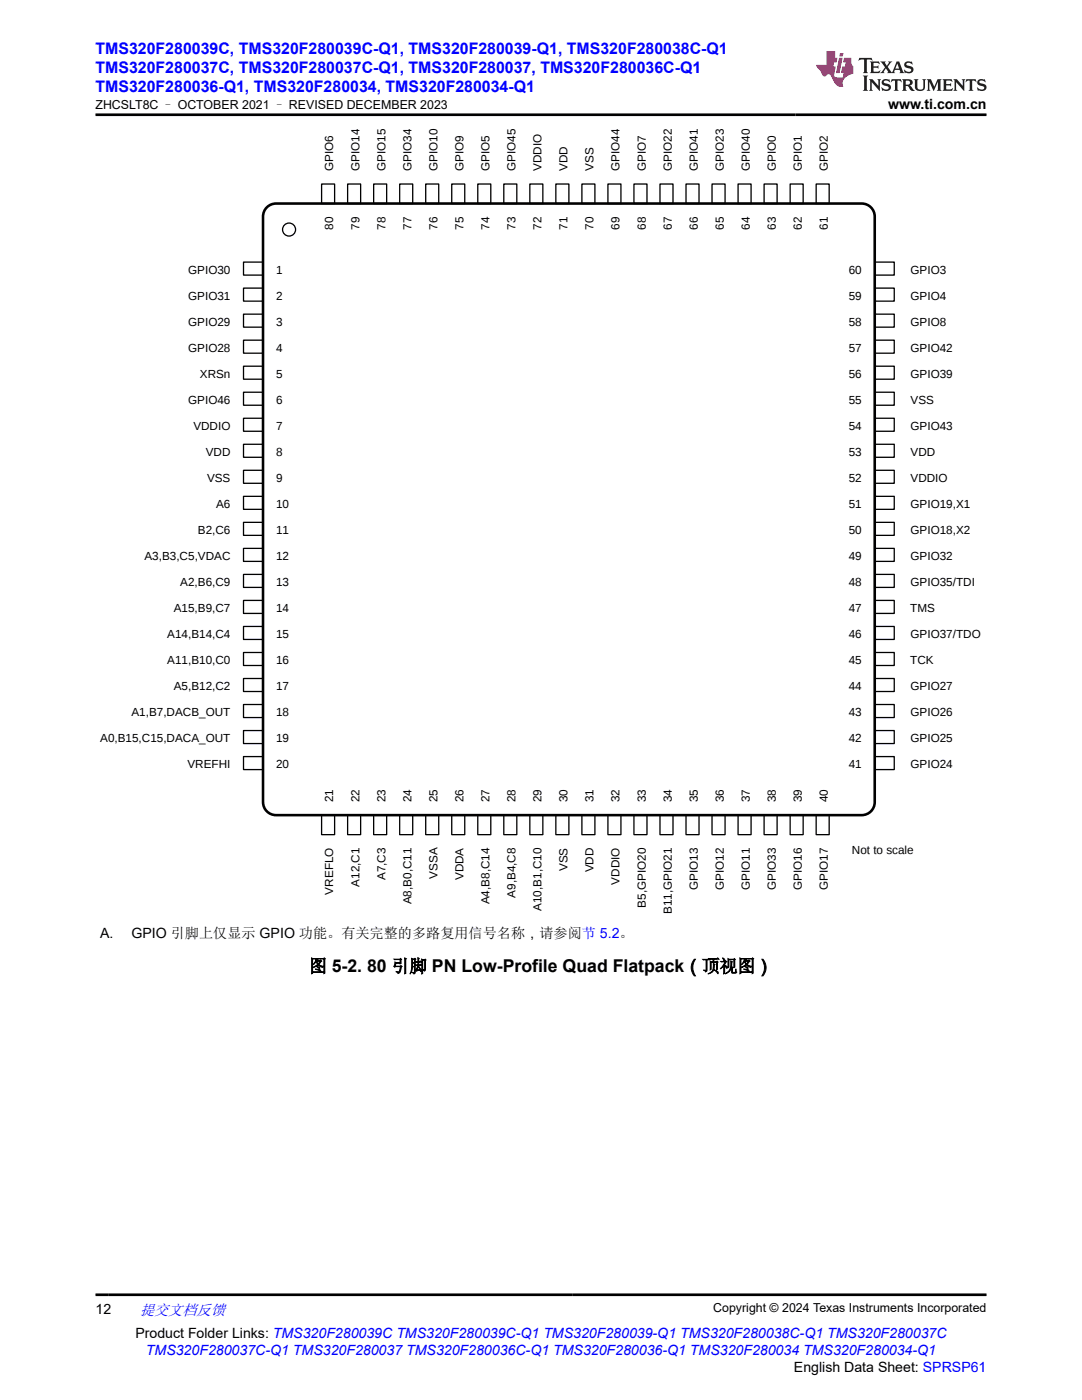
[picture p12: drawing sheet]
<svg xmlns="http://www.w3.org/2000/svg" width="216mm" height="279mm" viewBox="0 0 216 279" stroke-linecap="round" stroke-linejoin="round" font-family="sans-serif">
<defs><g id="words">
<text font-size="3.5" x="61.7" y="194">图 5-2. 80 引脚 PN Low-Profile Quad Flatpack（顶视图）</text>
<g font-size="3.2" fill="#00f">
<text x="19" y="10.7">TMS320F280039C, TMS320F280039C-Q1, TMS320F280039-Q1, TMS320F280038C-Q1</text>
<text x="19" y="14.5">TMS320F280037C, TMS320F280037C-Q1, TMS320F280037, TMS320F280036C-Q1</text>
<text x="19" y="18.3">TMS320F280036-Q1, TMS320F280034, TMS320F280034-Q1</text>
</g>
<text font-size="3" fill="#00f" x="27.9" y="262.4">提交文档反馈</text>
<g font-size="2.8">
<text x="177.2" y="21.7">www.ti.com.cn</text>
<text x="20" y="187.1">A.</text>
<text x="26.3" y="187.1">GPIO 引脚上仅显示 GPIO 功能。有关完整的多路复用信号名称，请参阅节 5.2。</text>
<text x="19" y="262.1">12</text>
<text x="27" y="266.9">Product Folder Links: TMS320F280039C TMS320F280039C-Q1 TMS320F280039-Q1 TMS320F280038C-Q1 TMS320F280037C</text>
<text x="158.4" y="273.7">English Data Sheet: SPRSP61</text>
</g>
<text font-size="2.8" fill="#00f" x="29.1" y="270.3">TMS320F280037C-Q1 TMS320F280037 TMS320F280036C-Q1 TMS320F280036-Q1 TMS320F280034 TMS320F280034-Q1</text>
<g font-size="2.5">
<text x="19" y="21.8">ZHCSLT8C – OCTOBER 2021 – REVISED DECEMBER 2023</text>
<text x="142.3" y="261.8">Copyright © 2024 Texas Instruments Incorporated</text>
</g>
<g font-size="2.3">
<text x="66.5" y="34.1" transform="rotate(-90 66.5 34.1)">GPIO6</text>
<text x="71.7" y="34.1" transform="rotate(-90 71.7 34.1)">GPIO14</text>
<text x="76.9" y="34.1" transform="rotate(-90 76.9 34.1)">GPIO15</text>
<text x="82.1" y="34.1" transform="rotate(-90 82.1 34.1)">GPIO34</text>
<text x="87.3" y="34.1" transform="rotate(-90 87.3 34.1)">GPIO10</text>
<text x="92.5" y="34.1" transform="rotate(-90 92.5 34.1)">GPIO9</text>
<text x="97.7" y="34.1" transform="rotate(-90 97.7 34.1)">GPIO5</text>
<text x="102.9" y="34.1" transform="rotate(-90 102.9 34.1)">GPIO45</text>
<text x="108.1" y="34.1" transform="rotate(-90 108.1 34.1)">VDDIO</text>
<text x="113.3" y="34.1" transform="rotate(-90 113.3 34.1)">VDD</text>
<text x="118.4" y="34.1" transform="rotate(-90 118.4 34.1)">VSS</text>
<text x="123.6" y="34.1" transform="rotate(-90 123.6 34.1)">GPIO44</text>
<text x="128.8" y="34.1" transform="rotate(-90 128.8 34.1)">GPIO7</text>
<text x="134" y="34.1" transform="rotate(-90 134 34.1)">GPIO22</text>
<text x="139.2" y="34.1" transform="rotate(-90 139.2 34.1)">GPIO41</text>
<text x="144.4" y="34.1" transform="rotate(-90 144.4 34.1)">GPIO23</text>
<text x="149.6" y="34.1" transform="rotate(-90 149.6 34.1)">GPIO40</text>
<text x="154.8" y="34.1" transform="rotate(-90 154.8 34.1)">GPIO0</text>
<text x="160" y="34.1" transform="rotate(-90 160 34.1)">GPIO1</text>
<text x="165.2" y="34.1" transform="rotate(-90 165.2 34.1)">GPIO2</text>
<text x="66.5" y="45.8" transform="rotate(-90 66.5 45.8)">80</text>
<text x="71.7" y="45.8" transform="rotate(-90 71.7 45.8)">79</text>
<text x="76.9" y="45.8" transform="rotate(-90 76.9 45.8)">78</text>
<text x="82.1" y="45.8" transform="rotate(-90 82.1 45.8)">77</text>
<text x="87.3" y="45.8" transform="rotate(-90 87.3 45.8)">76</text>
<text x="92.5" y="45.8" transform="rotate(-90 92.5 45.8)">75</text>
<text x="97.7" y="45.8" transform="rotate(-90 97.7 45.8)">74</text>
<text x="102.9" y="45.8" transform="rotate(-90 102.9 45.8)">73</text>
<text x="108.1" y="45.8" transform="rotate(-90 108.1 45.8)">72</text>
<text x="113.3" y="45.8" transform="rotate(-90 113.3 45.8)">71</text>
<text x="118.4" y="45.8" transform="rotate(-90 118.4 45.8)">70</text>
<text x="123.6" y="45.8" transform="rotate(-90 123.6 45.8)">69</text>
<text x="128.8" y="45.8" transform="rotate(-90 128.8 45.8)">68</text>
<text x="134" y="45.8" transform="rotate(-90 134 45.8)">67</text>
<text x="139.2" y="45.8" transform="rotate(-90 139.2 45.8)">66</text>
<text x="144.4" y="45.8" transform="rotate(-90 144.4 45.8)">65</text>
<text x="149.6" y="45.8" transform="rotate(-90 149.6 45.8)">64</text>
<text x="154.8" y="45.8" transform="rotate(-90 154.8 45.8)">63</text>
<text x="160" y="45.8" transform="rotate(-90 160 45.8)">62</text>
<text x="165.2" y="45.8" transform="rotate(-90 165.2 45.8)">61</text>
<text x="37.5" y="54.6">GPIO30</text>
<text x="37.5" y="59.8">GPIO31</text>
<text x="55.1" y="54.6">1</text>
<text x="55.1" y="59.8">2</text>
<text x="169.3" y="54.6">60</text>
<text x="169.3" y="59.8">59</text>
<text x="181.7" y="54.6">GPIO3</text>
<text x="181.7" y="59.8">GPIO4</text>
<text x="37.5" y="65">GPIO29</text>
<text x="55.1" y="65">3</text>
<text x="169.3" y="65">58</text>
<text x="181.7" y="65">GPIO8</text>
<text x="37.5" y="70.2">GPIO28</text>
<text x="55.1" y="70.2">4</text>
<text x="169.3" y="70.2">57</text>
<text x="181.7" y="70.2">GPIO42</text>
<text x="39.9" y="75.4">XRSn</text>
<text x="55.1" y="75.4">5</text>
<text x="169.3" y="75.4">56</text>
<text x="181.7" y="75.4">GPIO39</text>
<text x="37.5" y="80.6">GPIO46</text>
<text x="55.1" y="80.6">6</text>
<text x="169.3" y="80.6">55</text>
<text x="181.7" y="80.6">VSS</text>
<text x="38.6" y="85.8">VDDIO</text>
<text x="55.1" y="85.8">7</text>
<text x="169.3" y="85.8">54</text>
<text x="181.7" y="85.8">GPIO43</text>
<text x="41.1" y="91">VDD</text>
<text x="55.1" y="91">8</text>
<text x="169.3" y="91">53</text>
<text x="181.7" y="91">VDD</text>
<text x="41.3" y="96.2">VSS</text>
<text x="43.1" y="101.4">A6</text>
<text x="55.1" y="96.2">9</text>
<text x="55.1" y="101.4">10</text>
<text x="169.3" y="96.2">52</text>
<text x="169.3" y="101.4">51</text>
<text x="181.7" y="96.2">VDDIO</text>
<text x="181.7" y="101.4">GPIO19,X1</text>
<text x="39.5" y="106.6">B2,C6</text>
<text x="55.1" y="106.6">11</text>
<text x="169.3" y="106.6">50</text>
<text x="181.7" y="106.6">GPIO18,X2</text>
<text x="28.8" y="111.8">A3,B3,C5,VDAC</text>
<text x="55.1" y="111.8">12</text>
<text x="169.3" y="111.8">49</text>
<text x="181.7" y="111.8">GPIO32</text>
<text x="36" y="117">A2,B6,C9</text>
<text x="55.1" y="117">13</text>
<text x="169.3" y="117">48</text>
<text x="181.7" y="117">GPIO35/TDI</text>
<text x="34.7" y="122.2">A15,B9,C7</text>
<text x="55.1" y="122.2">14</text>
<text x="169.3" y="122.2">47</text>
<text x="181.6" y="122.2">TMS</text>
<text x="33.4" y="127.4">A14,B14,C4</text>
<text x="55.1" y="127.4">15</text>
<text x="169.3" y="127.4">46</text>
<text x="181.7" y="127.4">GPIO37/TDO</text>
<text x="33.4" y="132.6">A11,B10,C0</text>
<text x="34.7" y="137.7">A5,B12,C2</text>
<text x="55.1" y="132.6">16</text>
<text x="55.1" y="137.7">17</text>
<text x="169.3" y="132.6">45</text>
<text x="169.3" y="137.7">44</text>
<text x="181.6" y="132.6">TCK</text>
<text x="181.7" y="137.7">GPIO27</text>
<text x="26.2" y="142.9">A1,B7,DACB_OUT</text>
<text x="55.1" y="142.9">18</text>
<text x="169.3" y="142.9">43</text>
<text x="181.7" y="142.9">GPIO26</text>
<text x="20" y="148.1">A0,B15,C15,DACA_OUT</text>
<text x="55.1" y="148.1">19</text>
<text x="169.3" y="148.1">42</text>
<text x="181.7" y="148.1">GPIO25</text>
<text x="37.4" y="153.3">VREFHI</text>
<text x="55.1" y="153.3">20</text>
<text x="169.3" y="153.3">41</text>
<text x="181.7" y="153.3">GPIO24</text>
<text x="66.5" y="160.1" transform="rotate(-90 66.5 160.1)">21</text>
<text x="71.7" y="160.1" transform="rotate(-90 71.7 160.1)">22</text>
<text x="76.9" y="160.1" transform="rotate(-90 76.9 160.1)">23</text>
<text x="82.1" y="160.1" transform="rotate(-90 82.1 160.1)">24</text>
<text x="87.3" y="160.1" transform="rotate(-90 87.3 160.1)">25</text>
<text x="92.5" y="160.1" transform="rotate(-90 92.5 160.1)">26</text>
<text x="97.7" y="160.1" transform="rotate(-90 97.7 160.1)">27</text>
<text x="102.9" y="160.1" transform="rotate(-90 102.9 160.1)">28</text>
<text x="108.1" y="160.1" transform="rotate(-90 108.1 160.1)">29</text>
<text x="113.3" y="160.1" transform="rotate(-90 113.3 160.1)">30</text>
<text x="118.4" y="160.1" transform="rotate(-90 118.4 160.1)">31</text>
<text x="123.6" y="160.1" transform="rotate(-90 123.6 160.1)">32</text>
<text x="128.8" y="160.1" transform="rotate(-90 128.8 160.1)">33</text>
<text x="134" y="160.1" transform="rotate(-90 134 160.1)">34</text>
<text x="139.2" y="160.1" transform="rotate(-90 139.2 160.1)">35</text>
<text x="144.4" y="160.1" transform="rotate(-90 144.4 160.1)">36</text>
<text x="149.6" y="160.1" transform="rotate(-90 149.6 160.1)">37</text>
<text x="154.8" y="160.1" transform="rotate(-90 154.8 160.1)">38</text>
<text x="160" y="160.1" transform="rotate(-90 160 160.1)">39</text>
<text x="165.2" y="160.1" transform="rotate(-90 165.2 160.1)">40</text>
<text x="113.3" y="173.9" transform="rotate(-90 113.3 173.9)">VSS</text>
<text x="170" y="170.5">Not to scale</text>
<text x="66.5" y="178.5" transform="rotate(-90 66.5 178.5)">VREFLO</text>
<text x="71.7" y="177" transform="rotate(-90 71.7 177)">A12,C1</text>
<text x="76.9" y="175.7" transform="rotate(-90 76.9 175.7)">A7,C3</text>
<text x="87.3" y="175.4" transform="rotate(-90 87.3 175.4)">VSSA</text>
<text x="92.5" y="175.7" transform="rotate(-90 92.5 175.7)">VDDA</text>
<text x="102.9" y="179.2" transform="rotate(-90 102.9 179.2)">A9,B4,C8</text>
<text x="118.4" y="174.1" transform="rotate(-90 118.4 174.1)">VDD</text>
<text x="123.6" y="176.6" transform="rotate(-90 123.6 176.6)">VDDIO</text>
<text x="139.2" y="177.6" transform="rotate(-90 139.2 177.6)">GPIO13</text>
<text x="144.4" y="177.6" transform="rotate(-90 144.4 177.6)">GPIO12</text>
<text x="149.6" y="177.6" transform="rotate(-90 149.6 177.6)">GPIO11</text>
<text x="154.8" y="177.6" transform="rotate(-90 154.8 177.6)">GPIO33</text>
<text x="160" y="177.6" transform="rotate(-90 160 177.6)">GPIO16</text>
<text x="165.2" y="177.6" transform="rotate(-90 165.2 177.6)">GPIO17</text>
<text x="82.1" y="180.5" transform="rotate(-90 82.1 180.5)">A8,B0,C11</text>
<text x="97.7" y="180.5" transform="rotate(-90 97.7 180.5)">A4,B8,C14</text>
<text x="108.1" y="181.8" transform="rotate(-90 108.1 181.8)">A10,B1,C10</text>
<text x="128.8" y="181.1" transform="rotate(-90 128.8 181.1)">B5,GPIO20</text>
<text x="134" y="182.4" transform="rotate(-90 134 182.4)">B11,GPIO21</text>
</g>
</g></defs>
<path d="M64.2 36.7h2.6v3.9h-2.6z" fill="none" stroke="#000" stroke-width=".26"/>
<path d="M64.2 162.7h2.6v3.9h-2.6z" fill="#fff"/>
<path d="M64.2 162.7h2.6v3.9h-2.6z" fill="none" stroke="#000" stroke-width=".26"/>
<path d="M48.6 52.3h3.9v2.6h-3.9z" fill="#fff"/>
<path d="M48.6 52.3h3.9v2.6h-3.9z" fill="none" stroke="#000" stroke-width=".26"/>
<path d="M174.5 52.3h3.9v2.6h-3.9z" fill="#fff"/>
<path d="M174.5 52.3h3.9v2.6h-3.9z" fill="none" stroke="#000" stroke-width=".26"/>
<path d="M69.4 36.7h2.6v3.9h-2.6z" fill="#fff"/>
<path d="M69.4 36.7h2.6v3.9h-2.6z" fill="none" stroke="#000" stroke-width=".26"/>
<path d="M69.4 162.7h2.6v3.9h-2.6z" fill="#fff"/>
<path d="M69.4 162.7h2.6v3.9h-2.6z" fill="none" stroke="#000" stroke-width=".26"/>
<path d="M48.6 57.5h3.9v2.6h-3.9z" fill="#fff"/>
<path d="M48.6 57.5h3.9v2.6h-3.9z" fill="none" stroke="#000" stroke-width=".26"/>
<path d="M174.5 57.5h3.9v2.6h-3.9z" fill="#fff"/>
<path d="M174.5 57.5h3.9v2.6h-3.9z" fill="none" stroke="#000" stroke-width=".26"/>
<path d="M74.6 36.7h2.6v3.9h-2.6z" fill="#fff"/>
<path d="M74.6 36.7h2.6v3.9h-2.6z" fill="none" stroke="#000" stroke-width=".26"/>
<path d="M74.6 162.7h2.6v3.9h-2.6z" fill="#fff"/>
<path d="M74.6 162.7h2.6v3.9h-2.6z" fill="none" stroke="#000" stroke-width=".26"/>
<path d="M48.6 62.7h3.9v2.6h-3.9z" fill="#fff"/>
<path d="M48.6 62.7h3.9v2.6h-3.9z" fill="none" stroke="#000" stroke-width=".26"/>
<path d="M174.5 62.7h3.9v2.6h-3.9z" fill="#fff"/>
<path d="M174.5 62.7h3.9v2.6h-3.9z" fill="none" stroke="#000" stroke-width=".26"/>
<path d="M79.8 36.7h2.5v3.9h-2.5z" fill="#fff"/>
<path d="M79.8 36.7h2.5v3.9h-2.5z" fill="none" stroke="#000" stroke-width=".26"/>
<path d="M79.8 162.7h2.5v3.9h-2.5z" fill="#fff"/>
<path d="M79.8 162.7h2.5v3.9h-2.5z" fill="none" stroke="#000" stroke-width=".26"/>
<path d="M48.6 67.9h3.9v2.6h-3.9z" fill="#fff"/>
<path d="M48.6 67.9h3.9v2.6h-3.9z" fill="none" stroke="#000" stroke-width=".26"/>
<path d="M174.5 67.9h3.9v2.6h-3.9z" fill="#fff"/>
<path d="M174.5 67.9h3.9v2.6h-3.9z" fill="none" stroke="#000" stroke-width=".26"/>
<path d="M84.9 36.7h2.6v3.9h-2.6z" fill="#fff"/>
<path d="M84.9 36.7h2.6v3.9h-2.6z" fill="none" stroke="#000" stroke-width=".26"/>
<path d="M84.9 162.7h2.6v3.9h-2.6z" fill="#fff"/>
<path d="M84.9 162.7h2.6v3.9h-2.6z" fill="none" stroke="#000" stroke-width=".26"/>
<path d="M48.6 73.1h3.9v2.6h-3.9z" fill="#fff"/>
<path d="M48.6 73.1h3.9v2.6h-3.9z" fill="none" stroke="#000" stroke-width=".26"/>
<path d="M174.5 73.1h3.9v2.6h-3.9z" fill="#fff"/>
<path d="M174.5 73.1h3.9v2.6h-3.9z" fill="none" stroke="#000" stroke-width=".26"/>
<path d="M90.1 36.7h2.6v3.9h-2.6z" fill="#fff"/>
<path d="M90.1 36.7h2.6v3.9h-2.6z" fill="none" stroke="#000" stroke-width=".26"/>
<path d="M90.1 162.7h2.6v3.9h-2.6z" fill="#fff"/>
<path d="M90.1 162.7h2.6v3.9h-2.6z" fill="none" stroke="#000" stroke-width=".26"/>
<path d="M48.6 78.3h3.9v2.6h-3.9z" fill="#fff"/>
<path d="M48.6 78.3h3.9v2.6h-3.9z" fill="none" stroke="#000" stroke-width=".26"/>
<path d="M174.5 78.3h3.9v2.6h-3.9z" fill="#fff"/>
<path d="M174.5 78.3h3.9v2.6h-3.9z" fill="none" stroke="#000" stroke-width=".26"/>
<path d="M95.3 36.7h2.6v3.9h-2.6z" fill="#fff"/>
<path d="M95.3 36.7h2.6v3.9h-2.6z" fill="none" stroke="#000" stroke-width=".26"/>
<path d="M95.3 162.7h2.6v3.9h-2.6z" fill="#fff"/>
<path d="M95.3 162.7h2.6v3.9h-2.6z" fill="none" stroke="#000" stroke-width=".26"/>
<path d="M48.6 83.5h3.9v2.6h-3.9z" fill="#fff"/>
<path d="M48.6 83.5h3.9v2.6h-3.9z" fill="none" stroke="#000" stroke-width=".26"/>
<path d="M174.5 83.5h3.9v2.6h-3.9z" fill="#fff"/>
<path d="M174.5 83.5h3.9v2.6h-3.9z" fill="none" stroke="#000" stroke-width=".26"/>
<path d="M100.5 36.7h2.6v3.9h-2.6z" fill="#fff"/>
<path d="M100.5 36.7h2.6v3.9h-2.6z" fill="none" stroke="#000" stroke-width=".26"/>
<path d="M100.5 162.7h2.6v3.9h-2.6z" fill="#fff"/>
<path d="M100.5 162.7h2.6v3.9h-2.6z" fill="none" stroke="#000" stroke-width=".26"/>
<path d="M48.6 88.7h3.9v2.6h-3.9z" fill="#fff"/>
<path d="M48.6 88.7h3.9v2.6h-3.9z" fill="none" stroke="#000" stroke-width=".26"/>
<path d="M174.5 88.7h3.9v2.6h-3.9z" fill="#fff"/>
<path d="M174.5 88.7h3.9v2.6h-3.9z" fill="none" stroke="#000" stroke-width=".26"/>
<path d="M105.7 36.7h2.6v3.9h-2.6z" fill="#fff"/>
<path d="M105.7 36.7h2.6v3.9h-2.6z" fill="none" stroke="#000" stroke-width=".26"/>
<path d="M105.7 162.7h2.6v3.9h-2.6z" fill="#fff"/>
<path d="M105.7 162.7h2.6v3.9h-2.6z" fill="none" stroke="#000" stroke-width=".26"/>
<path d="M48.6 93.9h3.9v2.6h-3.9z" fill="#fff"/>
<path d="M48.6 93.9h3.9v2.6h-3.9z" fill="none" stroke="#000" stroke-width=".26"/>
<path d="M174.5 93.9h3.9v2.6h-3.9z" fill="#fff"/>
<path d="M174.5 93.9h3.9v2.6h-3.9z" fill="none" stroke="#000" stroke-width=".26"/>
<path d="M110.9 36.7h2.6v3.9h-2.6z" fill="#fff"/>
<path d="M110.9 36.7h2.6v3.9h-2.6z" fill="none" stroke="#000" stroke-width=".26"/>
<path d="M110.9 162.7h2.6v3.9h-2.6z" fill="#fff"/>
<path d="M110.9 162.7h2.6v3.9h-2.6z" fill="none" stroke="#000" stroke-width=".26"/>
<path d="M48.6 99.1h3.9v2.5h-3.9z" fill="#fff"/>
<path d="M48.6 99.1h3.9v2.5h-3.9z" fill="none" stroke="#000" stroke-width=".26"/>
<path d="M174.5 99.1h3.9v2.5h-3.9z" fill="#fff"/>
<path d="M174.5 99.1h3.9v2.5h-3.9z" fill="none" stroke="#000" stroke-width=".26"/>
<path d="M116.1 36.7h2.6v3.9h-2.6z" fill="#fff"/>
<path d="M116.1 36.7h2.6v3.9h-2.6z" fill="none" stroke="#000" stroke-width=".26"/>
<path d="M116.1 162.7h2.6v3.9h-2.6z" fill="#fff"/>
<path d="M116.1 162.7h2.6v3.9h-2.6z" fill="none" stroke="#000" stroke-width=".26"/>
<path d="M48.6 104.2h3.9v2.6h-3.9z" fill="#fff"/>
<path d="M48.6 104.2h3.9v2.6h-3.9z" fill="none" stroke="#000" stroke-width=".26"/>
<path d="M174.5 104.2h3.9v2.6h-3.9z" fill="#fff"/>
<path d="M174.5 104.2h3.9v2.6h-3.9z" fill="none" stroke="#000" stroke-width=".26"/>
<path d="M121.3 36.7h2.6v3.9h-2.6z" fill="#fff"/>
<path d="M121.3 36.7h2.6v3.9h-2.6z" fill="none" stroke="#000" stroke-width=".26"/>
<path d="M121.3 162.7h2.6v3.9h-2.6z" fill="#fff"/>
<path d="M121.3 162.7h2.6v3.9h-2.6z" fill="none" stroke="#000" stroke-width=".26"/>
<path d="M48.6 109.4h3.9v2.6h-3.9z" fill="#fff"/>
<path d="M48.6 109.4h3.9v2.6h-3.9z" fill="none" stroke="#000" stroke-width=".26"/>
<path d="M174.5 109.4h3.9v2.6h-3.9z" fill="#fff"/>
<path d="M174.5 109.4h3.9v2.6h-3.9z" fill="none" stroke="#000" stroke-width=".26"/>
<path d="M126.5 36.7h2.6v3.9h-2.6z" fill="#fff"/>
<path d="M126.5 36.7h2.6v3.9h-2.6z" fill="none" stroke="#000" stroke-width=".26"/>
<path d="M126.5 162.7h2.6v3.9h-2.6z" fill="#fff"/>
<path d="M126.5 162.7h2.6v3.9h-2.6z" fill="none" stroke="#000" stroke-width=".26"/>
<path d="M48.6 114.6h3.9v2.6h-3.9z" fill="#fff"/>
<path d="M48.6 114.6h3.9v2.6h-3.9z" fill="none" stroke="#000" stroke-width=".26"/>
<path d="M174.5 114.6h3.9v2.6h-3.9z" fill="#fff"/>
<path d="M174.5 114.6h3.9v2.6h-3.9z" fill="none" stroke="#000" stroke-width=".26"/>
<path d="M131.7 36.7h2.6v3.9h-2.6z" fill="#fff"/>
<path d="M131.7 36.7h2.6v3.9h-2.6z" fill="none" stroke="#000" stroke-width=".26"/>
<path d="M131.7 162.7h2.6v3.9h-2.6z" fill="#fff"/>
<path d="M131.7 162.7h2.6v3.9h-2.6z" fill="none" stroke="#000" stroke-width=".26"/>
<path d="M48.6 119.8h3.9v2.6h-3.9z" fill="#fff"/>
<path d="M48.6 119.8h3.9v2.6h-3.9z" fill="none" stroke="#000" stroke-width=".26"/>
<path d="M174.5 119.8h3.9v2.6h-3.9z" fill="#fff"/>
<path d="M174.5 119.8h3.9v2.6h-3.9z" fill="none" stroke="#000" stroke-width=".26"/>
<path d="M136.9 36.7h2.6v3.9h-2.6z" fill="#fff"/>
<path d="M136.9 36.7h2.6v3.9h-2.6z" fill="none" stroke="#000" stroke-width=".26"/>
<path d="M136.9 162.7h2.6v3.9h-2.6z" fill="#fff"/>
<path d="M136.9 162.7h2.6v3.9h-2.6z" fill="none" stroke="#000" stroke-width=".26"/>
<path d="M48.6 125h3.9v2.6h-3.9z" fill="#fff"/>
<path d="M48.6 125h3.9v2.6h-3.9z" fill="none" stroke="#000" stroke-width=".26"/>
<path d="M174.5 125h3.9v2.6h-3.9z" fill="#fff"/>
<path d="M174.5 125h3.9v2.6h-3.9z" fill="none" stroke="#000" stroke-width=".26"/>
<path d="M142.1 36.7h2.6v3.9h-2.6z" fill="#fff"/>
<path d="M142.1 36.7h2.6v3.9h-2.6z" fill="none" stroke="#000" stroke-width=".26"/>
<path d="M142.1 162.7h2.6v3.9h-2.6z" fill="#fff"/>
<path d="M142.1 162.7h2.6v3.9h-2.6z" fill="none" stroke="#000" stroke-width=".26"/>
<path d="M48.6 130.2h3.9v2.6h-3.9z" fill="#fff"/>
<path d="M48.6 130.2h3.9v2.6h-3.9z" fill="none" stroke="#000" stroke-width=".26"/>
<path d="M174.5 130.2h3.9v2.6h-3.9z" fill="#fff"/>
<path d="M174.5 130.2h3.9v2.6h-3.9z" fill="none" stroke="#000" stroke-width=".26"/>
<path d="M147.3 36.7h2.6v3.9h-2.6z" fill="#fff"/>
<path d="M147.3 36.7h2.6v3.9h-2.6z" fill="none" stroke="#000" stroke-width=".26"/>
<path d="M147.3 162.7h2.6v3.9h-2.6z" fill="#fff"/>
<path d="M147.3 162.7h2.6v3.9h-2.6z" fill="none" stroke="#000" stroke-width=".26"/>
<path d="M48.6 135.4h3.9v2.6h-3.9z" fill="#fff"/>
<path d="M48.6 135.4h3.9v2.6h-3.9z" fill="none" stroke="#000" stroke-width=".26"/>
<path d="M174.5 135.4h3.9v2.6h-3.9z" fill="#fff"/>
<path d="M174.5 135.4h3.9v2.6h-3.9z" fill="none" stroke="#000" stroke-width=".26"/>
<path d="M152.5 36.7h2.6v3.9h-2.6z" fill="#fff"/>
<path d="M152.5 36.7h2.6v3.9h-2.6z" fill="none" stroke="#000" stroke-width=".26"/>
<path d="M152.5 162.7h2.6v3.9h-2.6z" fill="#fff"/>
<path d="M152.5 162.7h2.6v3.9h-2.6z" fill="none" stroke="#000" stroke-width=".26"/>
<path d="M48.6 140.6h3.9v2.6h-3.9z" fill="#fff"/>
<path d="M48.6 140.6h3.9v2.6h-3.9z" fill="none" stroke="#000" stroke-width=".26"/>
<path d="M174.5 140.6h3.9v2.6h-3.9z" fill="#fff"/>
<path d="M174.5 140.6h3.9v2.6h-3.9z" fill="none" stroke="#000" stroke-width=".26"/>
<path d="M157.7 36.7h2.6v3.9h-2.6z" fill="#fff"/>
<path d="M157.7 36.7h2.6v3.9h-2.6z" fill="none" stroke="#000" stroke-width=".26"/>
<path d="M157.7 162.7h2.6v3.9h-2.6z" fill="#fff"/>
<path d="M157.7 162.7h2.6v3.9h-2.6z" fill="none" stroke="#000" stroke-width=".26"/>
<path d="M48.6 145.8h3.9v2.6h-3.9z" fill="#fff"/>
<path d="M48.6 145.8h3.9v2.6h-3.9z" fill="none" stroke="#000" stroke-width=".26"/>
<path d="M174.5 145.8h3.9v2.6h-3.9z" fill="#fff"/>
<path d="M174.5 145.8h3.9v2.6h-3.9z" fill="none" stroke="#000" stroke-width=".26"/>
<path d="M162.9 36.7h2.6v3.9h-2.6z" fill="#fff"/>
<path d="M162.9 36.7h2.6v3.9h-2.6z" fill="none" stroke="#000" stroke-width=".26"/>
<path d="M162.9 162.7h2.6v3.9h-2.6z" fill="#fff"/>
<path d="M162.9 162.7h2.6v3.9h-2.6z" fill="none" stroke="#000" stroke-width=".26"/>
<path d="M48.6 151h3.9v2.6h-3.9z" fill="#fff"/>
<path d="M48.6 151h3.9v2.6h-3.9z" fill="none" stroke="#000" stroke-width=".26"/>
<path d="M174.5 151h3.9v2.6h-3.9z" fill="#fff"/>
<g fill="none" stroke="#000" stroke-width=".26">
<path d="M174.5 151h3.9v2.6h-3.9z"/>
<circle cx="57.7" cy="45.8" r="1.3"/>
</g>
<path d="M53.1 41.6a2.59 2.59 0 0 1 2-1h116.8a2.59 2.59 0 0 1 2.6 2.6v116.9a2.59 2.59 0 0 1-2.6 2.6h-116.8a2.59 2.59 0 0 1-2.6-2.6v-116.9l.1-.6z" fill="none" stroke="#000" stroke-width=".52"/>
<path d="M171.5 11.6l-.2 .5 .5-.2h.6v.1v2.2l-.2 .4h1l-.2-.4v-2.2v-.1h.5l.5 .2-.1-.5zM173.6 12.3l.2 .4v1.5l-.2 .4h1.9l.1-.6a1.08 1.08 0 0 1-1.3 .2v-.7h.6l.4 .2v-.7l-.4 .2h-.6v-.5l.2-.2a1 1 0 0 1 1 .3l-.1-.5zM175.7 12.3l.9 1.1-1 1.2h.9l-.2-.2 .5-.8 .4 .8-.2 .2h1.6l-.2-.2 .2-.5h.9l.1 .5-.1 .2h.9l-.2-.3-.8-2h-.5l-.9 2.2-.9-1.1 .9-1.1h-.8l.2 .2-.4 .6-.4-.6 .2-.2zM179 12.7l.4 1h-.7zM180.7 12.4a.65 .65 0 0 0-.2 .7 .65 .65 0 0 0 .6 .5l.6 .1 .1 .3a.79 .79 0 0 1-.7 .4 .79 .79 0 0 1-.7-.5l.1 .7 .2-.1a.93 .93 0 0 0 1.1 .1 .93 .93 0 0 0 .4-1 1.46 1.46 0 0 0-1.2-.6l-.1-.3a1.09 1.09 0 0 1 1.2 .2l-.2-.6-.1 .1-.5-.2zM172.2 15.1l.2 .4v2.2l-.2 .4h1l-.2-.4v-2.2l.2-.4zM173.4 15.8l.2 .4v1.5l-.2 .4h.8l-.3-.4 .1-1.3 1.6 1.8v-2l.2-.4h-.7l.1 .2 .1 1.1-1.2-1.3zM176.2 15.9a.65 .65 0 0 0-.2 .8 .65 .65 0 0 0 .6 .4l.6 .2 .1 .2a.79 .79 0 0 1-.7 .4 .79 .79 0 0 1-.7-.5l.1 .7 .2-.1a.93 .93 0 0 0 1.1 .1 .93 .93 0 0 0 .4-.9 1.46 1.46 0 0 0-1.2-.6l-.1-.4a1.09 1.09 0 0 1 1.2 .2l-.1-.6-.2 .1-.5-.1zM177.9 15.8l-.1 .6a.63 .63 0 0 1 .8-.3v1.6l-.3 .4h1l-.2-.4v-1.6a.66 .66 0 0 1 .8 .3l-.1-.6zM180 15.8l.2 .4v1.5l-.2 .4h1l-.2-.2-.1-.7h.5l.1 .2a.79 .79 0 0 0 1.2 .6l-1-.9a.61 .61 0 0 0 .6-.6 .61 .61 0 0 0-.5-.7zM180.8 16.1h.1a.47 .47 0 0 1 .5 .1 .47 .47 0 0 1 .1 .5l-.1 .1-.7 .1zM182.3 15.8l.2 .2a2.27 2.27 0 0 0 .4 2 1.04 1.04 0 0 0 1.7-.7v-1.3l.2-.2h-.8l.2 .4v1.1a.6 .6 0 0 1-.6 .6 .6 .6 0 0 1-.6-.6v-1.1l.3-.4zM184.9 15.8l.2 .4v1.5l-.2 .4h.8l-.3-.4v-1.4l.9 1.9 .9-1.9v1.4l-.3 .4h1l-.2-.4v-1.5l.2-.4h-.8l-.7 1.5-.6-1.5zM188.1 15.8l.2 .4v1.5l-.2 .4h1.9l.1-.6a1.09 1.09 0 0 1-1.3 .2v-.7h.6l.4 .2v-.6l-.4 .2h-.6v-.6l.2-.1a1.01 1.01 0 0 1 1 .3l-.1-.6zM190.2 15.8l.3 .4v1.5l-.3 .4h.8l-.2-.4v-1.3l1.6 1.8v-2l.2-.4h-.7l.2 .2v1.1l-1.2-1.3zM192.8 15.8l-.1 .6a.63 .63 0 0 1 .8-.3v1.6l-.3 .4h1l-.2-.4v-1.6a.66 .66 0 0 1 .8 .3l-.1-.6zM195.2 15.9a.65 .65 0 0 0-.2 .8 .65 .65 0 0 0 .6 .4l.6 .2 .2 .2a.79 .79 0 0 1-.7 .4 .79 .79 0 0 1-.7-.5l.1 .7 .2-.1a.93 .93 0 0 0 1 .1 .93 .93 0 0 0 .5-.9 1.46 1.46 0 0 0-1.3-.6v-.4a1.09 1.09 0 0 1 1.2 .2l-.2-.6-.2 .1-.5-.1z" fill="#231f20"/>
<path d="M164.9 10.2v2.8h-2l.1 .3 .8 1a.95 .95 0 0 0 1 .9 .59 .59 0 0 1 .5-.4 .59 .59 0 0 1 .5 .4l.4 .7a1.59 1.59 0 0 0 2.1 1.4 1.61 1.61 0 0 1 1-2.3l1-.3-.1-1.5a1.59 1.59 0 0 1-.3-1.7h-1.5l-.2 .9h.6l-.2 .9h-.5l-.2 1v.2l.4 .1-.1 .9h-.7a.73 .73 0 0 1-1-.7l.3-1.5h-.5l.1-.9h.5l.2-.9h-.5v-1.3zM167.4 11.5l-.6 3.1h.7l.6-3.1zM167.6 10.6l-.1 .6h.7l.1-.6z" fill="#ed1c24"/>
<path d="M19 22.9h177.8M19 258.4h177.8" fill="none" stroke="#000" stroke-width=".53"/>
<use href="#words"/>
</svg>
